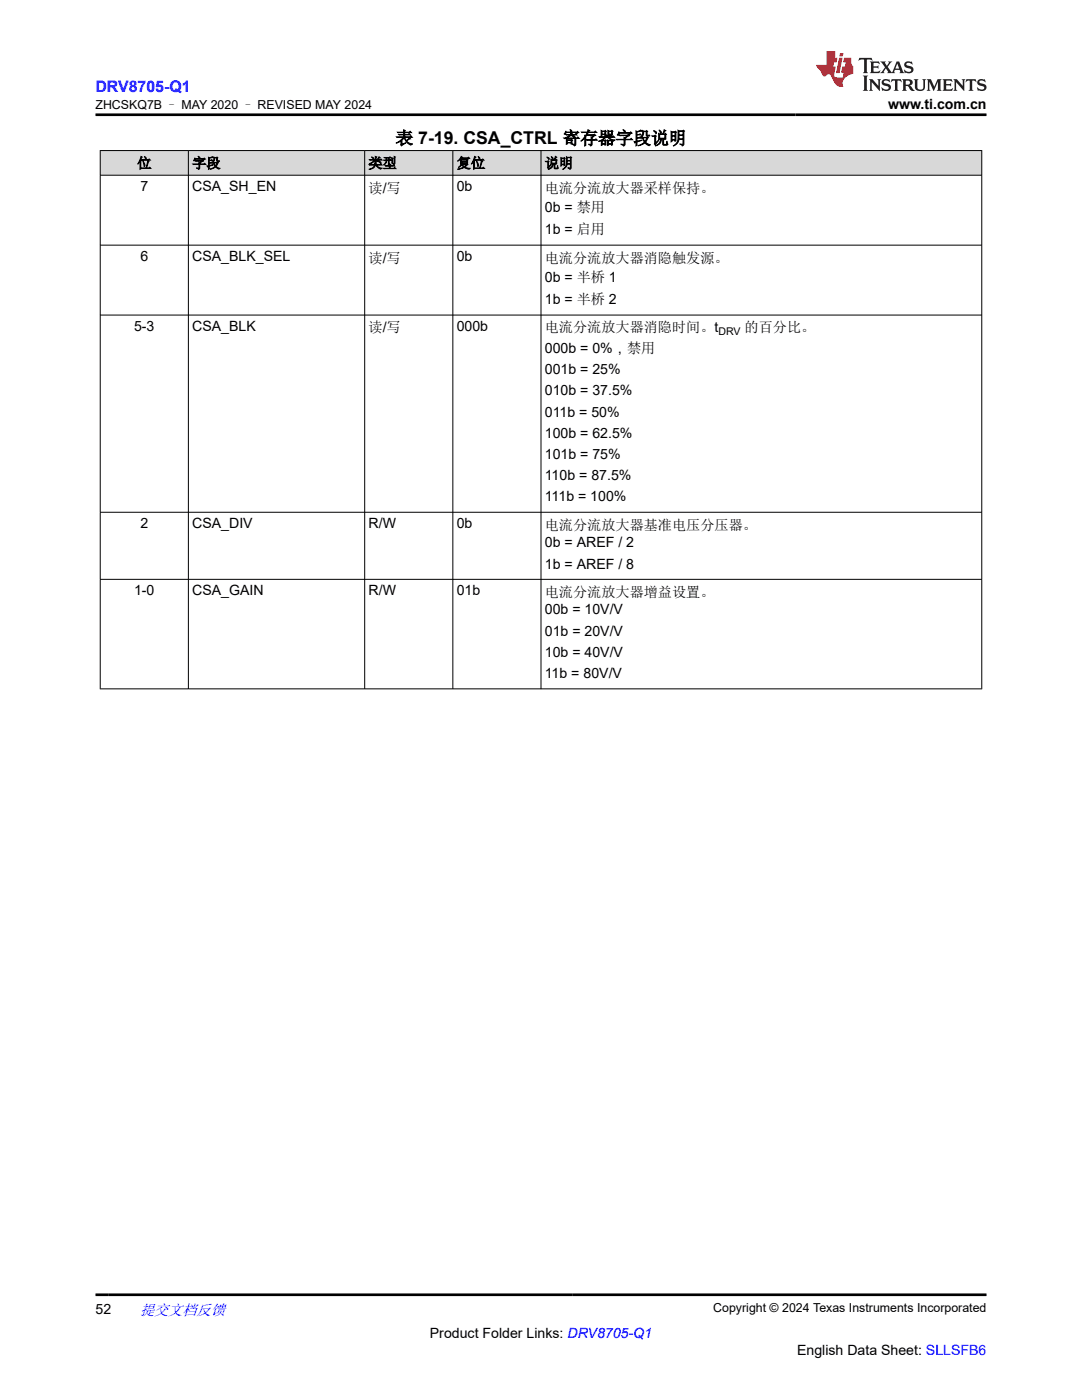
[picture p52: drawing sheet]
<svg xmlns="http://www.w3.org/2000/svg" width="216mm" height="279mm" viewBox="0 0 216 279" stroke-linecap="round" stroke-linejoin="round" font-family="sans-serif">
<defs><g id="words">
<text font-size="3.5" x="78.9" y="28.8">表 7-19. CSA_CTRL 寄存器字段说明</text>
<text font-size="3.2" fill="#00f" x="19.1" y="18.3">DRV8705-Q1</text>
<text font-size="3" fill="#00f" x="27.9" y="262.4">提交文档反馈</text>
<g font-size="2.8">
<text x="177.2" y="21.7">www.ti.com.cn</text>
<text x="27.4" y="33.5">位</text>
<text x="38.4" y="33.5">字段</text>
<text x="73.5" y="33.5">类型</text>
<text x="91.1" y="33.5">复位</text>
<text x="108.7" y="33.5">说明</text>
<text x="28" y="38.2">7</text>
<text x="38.4" y="38.2">CSA_SH_EN</text>
<text x="73.5" y="38.4">读/写</text>
<text x="91.1" y="38.2">0b</text>
<text x="108.7" y="38.4">电流分流放大器采样保持。</text>
<text x="108.7" y="42.3">0b = 禁用</text>
<text x="108.7" y="46.8">1b = 启用</text>
<text x="28" y="52.1">6</text>
<text x="38.4" y="52.1">CSA_BLK_SEL</text>
<text x="73.5" y="52.4">读/写</text>
<text x="91.1" y="52.1">0b</text>
<text x="108.7" y="52.4">电流分流放大器消隐触发源。</text>
<text x="108.7" y="56.2">0b = 半桥 1</text>
<text x="108.7" y="60.7">1b = 半桥 2</text>
<text x="26.8" y="66.1">5-3</text>
<text x="38.4" y="66.1">CSA_BLK</text>
<text x="73.5" y="66.4">读/写</text>
<text x="91.1" y="66.1">000b</text>
<text x="108.7" y="70.4">000b = 0%，禁用</text>
<text x="108.7" y="66.4">电流分流放大器消隐时间。t</text>
<text x="148.6" y="66.4">的百分比。</text>
<text x="108.7" y="74.7">001b = 25%</text>
<text x="108.7" y="78.9">010b = 37.5%</text>
<text x="108.7" y="83.1">011b = 50%</text>
<text x="108.7" y="87.4">100b = 62.5%</text>
<text x="108.7" y="91.6">101b = 75%</text>
<text x="108.7" y="95.8">110b = 87.5%</text>
<text x="108.7" y="100.1">111b = 100%</text>
<text x="28" y="105.4">2</text>
<text x="38.4" y="105.4">CSA_DIV</text>
<text x="73.5" y="105.4">R/W</text>
<text x="91.1" y="105.4">0b</text>
<text x="108.7" y="105.7">电流分流放大器基准电压分压器。</text>
<text x="108.7" y="109.2">0b = AREF / 2</text>
<text x="108.7" y="113.5">1b = AREF / 8</text>
<text x="26.8" y="118.8">1-0</text>
<text x="38.4" y="118.8">CSA_GAIN</text>
<text x="73.5" y="118.8">R/W</text>
<text x="91.1" y="118.8">01b</text>
<text x="108.7" y="119.1">电流分流放大器增益设置。</text>
<text x="108.7" y="122.6">00b = 10V/V</text>
<text x="108.7" y="126.9">01b = 20V/V</text>
<text x="108.7" y="131.1">10b = 40V/V</text>
<text x="108.7" y="135.3">11b = 80V/V</text>
<text x="19.1" y="262.1">52</text>
<text x="85.8" y="266.9">Product Folder Links: DRV8705-Q1</text>
<text x="159" y="270.3">English Data Sheet: SLLSFB6</text>
</g>
<g font-size="2.5">
<text x="19" y="21.8">ZHCSKQ7B – MAY 2020 – REVISED MAY 2024</text>
<text x="142.3" y="261.8">Copyright © 2024 Texas Instruments Incorporated</text>
</g>
<text font-size="2.1" x="143.4" y="66.9">DRV</text>
</g></defs>
<g fill="#d8d8d8">
<path d="M20 30h175.9v5h-175.9z" fill-rule="evenodd"/>
<path d="M20.1 30.1h17.4v4.8h-17.4z" fill-rule="evenodd"/>
<path d="M37.7 30.1h35v4.8h-35z" fill-rule="evenodd"/>
<path d="M72.8 30.1h17.5v4.8h-17.5z" fill-rule="evenodd"/>
<path d="M90.4 30.1h17.5v4.8h-17.5z" fill-rule="evenodd"/>
<path d="M108 30.1h87.8v4.8h-87.8z" fill-rule="evenodd"/>
</g>
<g fill="none" stroke="#000" stroke-width=".2">
<path d="M19.9 30h176.1M19.9 35h176.1M20 30v107.5M37.6 30v107.5M72.8 30v107.5M90.4 30v107.5M108 30v107.5M195.9 30v107.5M19.9 48.9h176.1M19.9 62.9h176.1M19.9 102.2h176.1M19.9 115.6h176.1"/>
<path d="M19.9 137.5h176.1"/>
</g>
<path d="M171.5 11.6l-.2 .5 .5-.2h.6v.1v2.2l-.2 .4h1l-.2-.4v-2.2v-.1h.5l.6 .2-.2-.5zM173.6 12.3l.2 .4v1.5l-.2 .4h1.9l.1-.6a1.08 1.08 0 0 1-1.3 .2v-.7h.6l.4 .2v-.7l-.4 .2h-.6v-.5l.2-.2a1 1 0 0 1 1 .3l-.1-.5zM175.7 12.3l.9 1.1-1 1.2h.9l-.2-.2 .5-.8 .4 .8-.2 .2h1.6l-.2-.2 .2-.5h.9l.1 .5-.1 .2h.9l-.2-.3-.8-2h-.5l-.9 2.2-.9-1.1 .9-1.1h-.8l.2 .2-.4 .6-.4-.6 .2-.2zM179 12.7l.4 1h-.7zM180.7 12.4a.65 .65 0 0 0-.2 .7 .65 .65 0 0 0 .6 .5l.6 .1 .1 .3a.79 .79 0 0 1-.7 .4 .79 .79 0 0 1-.7-.5l.1 .7 .2-.1a.93 .93 0 0 0 1.1 .1 .93 .93 0 0 0 .4-1 1.46 1.46 0 0 0-1.2-.6l-.1-.3a1.09 1.09 0 0 1 1.2 .2l-.2-.6-.1 .1-.5-.2zM172.2 15.1l.2 .4v2.2l-.2 .4h1l-.2-.4v-2.2l.2-.4zM173.4 15.8l.2 .4v1.5l-.2 .4h.8l-.3-.4 .1-1.3 1.6 1.8v-2l.2-.4h-.7l.1 .2 .1 1.1-1.2-1.3zM176.2 15.9a.65 .65 0 0 0-.2 .8 .65 .65 0 0 0 .6 .4l.6 .2 .1 .2a.79 .79 0 0 1-.7 .4 .79 .79 0 0 1-.7-.5l.1 .7 .2-.1a.93 .93 0 0 0 1.1 .1 .93 .93 0 0 0 .4-.9 1.46 1.46 0 0 0-1.2-.6l-.1-.4a1.09 1.09 0 0 1 1.2 .2l-.1-.6-.2 .1-.5-.1zM177.9 15.8l-.1 .6a.63 .63 0 0 1 .8-.3v1.6l-.3 .4h1l-.2-.4v-1.6a.66 .66 0 0 1 .8 .3l-.1-.6zM180 15.8l.2 .4v1.5l-.2 .4h1l-.2-.2-.1-.7h.5l.1 .2a.79 .79 0 0 0 1.2 .6l-1-.9a.61 .61 0 0 0 .6-.6 .61 .61 0 0 0-.5-.7zM180.8 16.1h.1a.47 .47 0 0 1 .5 .1 .47 .47 0 0 1 .1 .5l-.1 .1-.7 .1zM182.3 15.8l.2 .2a2.27 2.27 0 0 0 .4 2 1.04 1.04 0 0 0 1.7-.7v-1.3l.2-.2h-.8l.2 .4v1.1a.6 .6 0 0 1-.6 .6 .6 .6 0 0 1-.6-.6v-1.1l.3-.4zM184.9 15.8l.2 .4v1.5l-.2 .4h.8l-.3-.4v-1.4l.9 1.9 .9-1.9v1.4l-.3 .4h1l-.2-.4v-1.5l.2-.4h-.8l-.7 1.5-.6-1.5zM188.1 15.8l.2 .4v1.5l-.2 .4h1.9l.1-.6a1.09 1.09 0 0 1-1.3 .2v-.7h.6l.4 .2v-.6l-.4 .2h-.6v-.6l.2-.1a1.01 1.01 0 0 1 1 .3l-.1-.6zM190.2 15.8l.3 .4v1.5l-.3 .4h.8l-.2-.4v-1.3l1.6 1.8v-2l.2-.4h-.7l.2 .2v1.1l-1.2-1.3zM192.8 15.8l-.1 .6a.63 .63 0 0 1 .8-.3v1.6l-.3 .4h1l-.2-.4v-1.6a.66 .66 0 0 1 .8 .3l-.1-.6zM195.2 15.9a.65 .65 0 0 0-.2 .8 .65 .65 0 0 0 .6 .4l.6 .2 .2 .2a.79 .79 0 0 1-.7 .4 .79 .79 0 0 1-.7-.5l.1 .7 .2-.1a.93 .93 0 0 0 1 .1 .93 .93 0 0 0 .5-.9 1.46 1.46 0 0 0-1.3-.6v-.4a1.09 1.09 0 0 1 1.2 .2l-.2-.6-.2 .1-.5-.1z" fill="#231f20"/>
<path d="M164.9 10.2v2.8h-2l.1 .3 .8 1a.95 .95 0 0 0 1 .9 .59 .59 0 0 1 .5-.4 .59 .59 0 0 1 .5 .4l.4 .7a1.59 1.59 0 0 0 2.1 1.4 1.61 1.61 0 0 1 1-2.3l1-.3-.1-1.5a1.59 1.59 0 0 1-.3-1.7h-1.5l-.2 .9h.6l-.2 .9h-.5l-.2 1v.2l.4 .1-.1 .9h-.7a.73 .73 0 0 1-1-.7l.3-1.5h-.5l.1-.9h.5l.2-.9h-.5v-1.3zM167.4 11.5l-.6 3.1h.7l.6-3.1zM167.6 10.6l-.1 .6h.7l.1-.6z" fill="#ed1c24"/>
<path d="M19.1 22.9h177.8M19.1 258.4h177.8" fill="none" stroke="#000" stroke-width=".53"/>
<use href="#words"/>
</svg>
